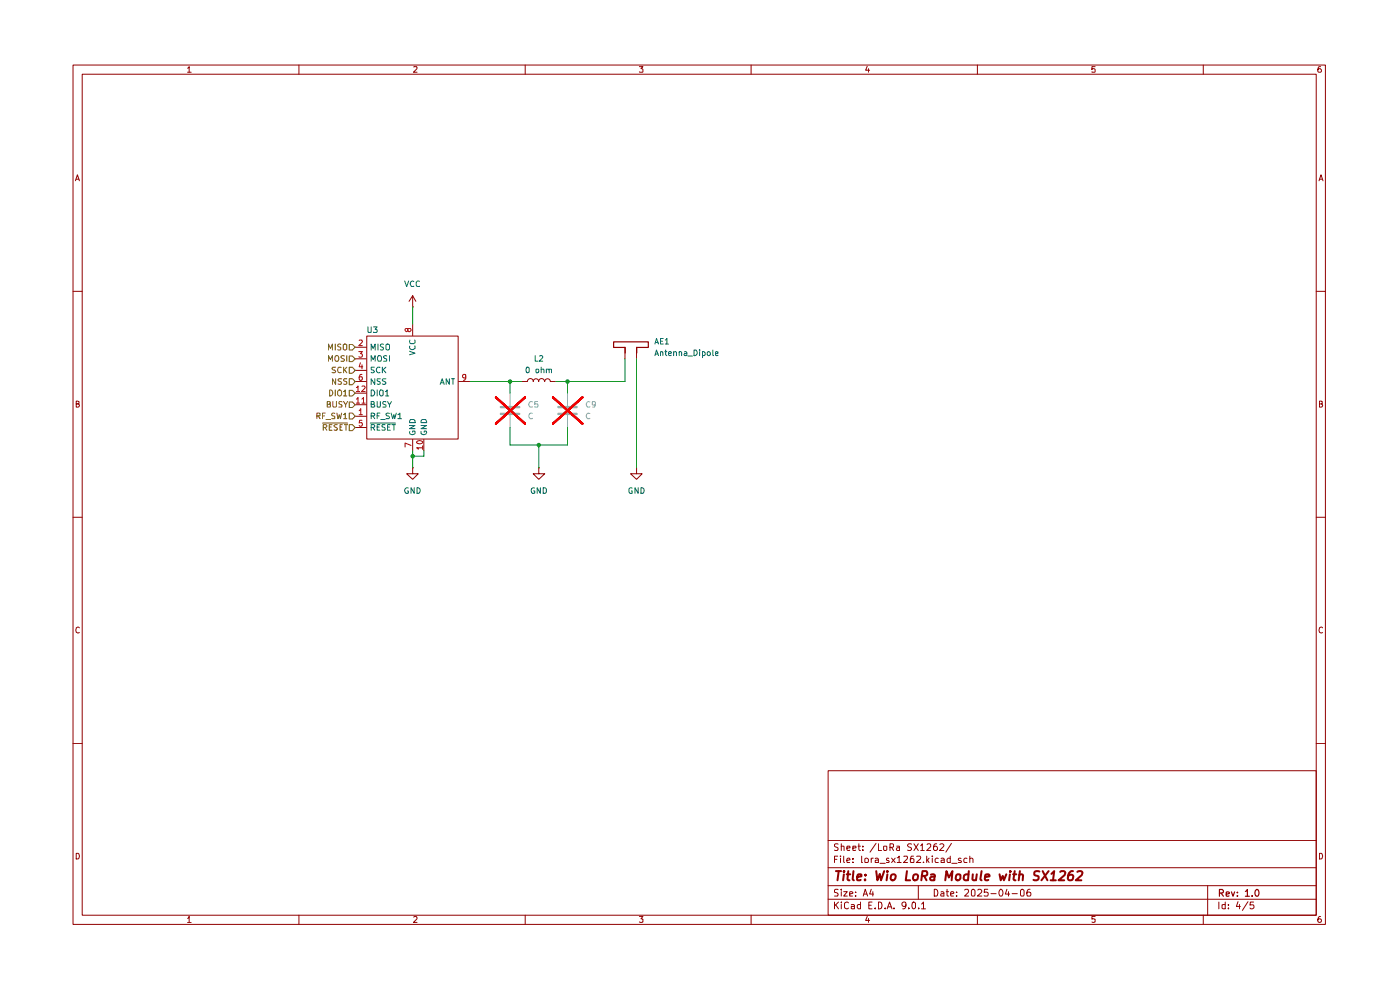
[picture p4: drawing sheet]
<svg xmlns="http://www.w3.org/2000/svg" width="297mm" height="210mm" viewBox="0 0 297 210" stroke-linecap="round" stroke-linejoin="round" font-family="sans-serif">
<g fill="none" stroke="#910000" stroke-width=".21">
<path d="M15.5 13.8h265.7v182.3h-265.7zM17.4 15.7h261.8v178.4h-261.8zM39.8 14.5l.3-.4v1.2M39.8 15.3h.8M63.4 13.8v1.9M87.8 14.2l.6-.1 .1 .4-.8 .8h.8M111.4 13.8v1.9M135.6 14.1h.8l-.4 .5 .4 .1v.5h-.8M159.3 13.8v1.9M184 14.1l-.4 .8h.9M184.2 14.6v.7M207.3 13.8v1.9"/>
<path d="M232.3 14.1h-.7v.6l.2-.1 .5 .1-.1 .6-.6-.1M255.3 13.8v1.9M280.2 14.1l-.5 .1a.94 .94 0 0 0 0 1.1h.5l.1-.1v-.4l-.2-.2h-.3l-.2 .2M16 38.4l.4-1.3 .4 1.3M16.2 38h.6M279.8 38.4l.4-1.3 .5 1.3M279.9 38h.6M15.5 61.8h1.9M75.4 73.7h2.3M75.4 76.1h2.3M75.4 78.6h2.3M77.8 71.3h19.4v21.8h-19.4z"/>
<path d="M87.5 65.1h.1M87.5 62.7v2.4M87.5 68.7v2.5M87.5 62.7l-.7 1.2M87.5 62.7l.7 1.2M132.6 73.7v2.4M135 73.7v2.4M279.2 61.8h2M16.2 85.7l.6-.1v-.4l-.6-.1v1.3h.4l.2-.5-.3-.2M75.4 80.9h2.3M75.4 83.4h2.3M75.4 85.8h2.3"/>
<path d="M75.4 88.3h2.3M75.4 90.7h2.3M87.5 99.2v1.3h1.2l-1.2 1.2-1.2-1.2h1.2M87.5 99.2h.1M87.5 93.2v2.4M89.9 93.2v2.4M97.3 80.9h2.4M114.3 99.2v1.3h1.3l-1.3 1.2-1.2-1.2h1.2M114.3 99.2h.1M135 99.2v1.3h1.2l-1.2 1.2-1.2-1.2h1.2M135 99.2h.1M279.9 85.7l.6-.1v-.4l-.6-.1v1.3l.6-.1 .1-.4-.3-.2"/>
<path d="M15.5 109.7h1.9M279.2 109.7h2M16.8 133.2l-.2-.2a.65 .65 0 0 0-.5 .6 .65 .65 0 0 0 .5 .7l.2-.1M280.6 133.2l-.3-.2a.65 .65 0 0 0-.5 .6 .65 .65 0 0 0 .5 .7l.3-.1M15.5 157.7h1.9M279.2 157.7h2M175.7 163.5h103.5v30.6h-103.5zM175.7 178.3h103.5M177.8 179.1l-.5-.1-.3 .2v.3l.8 .5-.3 .4-.5-.1M178.5 179.6l.5-.1 .1 .9M178.5 179v1.4M179.7 179.9l.6-.1v-.3h-.6v.2v.6h.6"/>
<path d="M180.9 179.9l.7-.1-.1-.3h-.6v.8h.6M182 179.5h.5M182.2 179v1.2l.3 .2M183 179.5v.2M185.8 178.9l-1.2 1.9M186.3 179v1.4h.7M187.4 179.6h.7l-.1 .7-.3 .1-.3-.1zM188.8 179.7h.7l.1-.5-.3-.2h-.5v1.4M189.1 179.7l.5 .7M190.2 179.5h.6v.9M190.8 179.8h-.5l-.1 .3 .1 .3 .5-.1M193.4 179.1l-.6-.1-.3 .2 .3 .5 .6 .3-.3 .4-.6-.1"/>
<path d="M193.9 179l.9 1.4M194.8 179l-.9 1.4M195.3 179.4l.4-.4v1.4M196.7 179.2l.1-.2 .6 .1v.5l-.8 .8h.8M198.7 179l-.5 .2a1.02 1.02 0 0 0 .1 1.2l.4-.1 .2-.1v-.4l-.4-.3h-.2l-.3 .3M199.4 179.2l.6-.2 .2 .4-.9 1h.9M201.8 178.9l-1.1 1.9M16.2 181a.66 .66 0 0 1 .6 .4 .66 .66 0 0 1-.2 .8h-.4zM39.8 194.8l.3-.4v1.3M39.8 195.7h.8M63.4 194.1v2M87.8 194.6l.4-.2 .3 .4-.8 .9h.8"/>
<path d="M111.4 194.1v2M135.6 194.4h.8l-.4 .5 .4 .1v.6h-.8M159.3 194.1v2M175.7 190.8h103.5M175.7 187.9h103.5M175.7 184.1h103.5M177 191.3v1.5M177 182.3h.5M177.3 191.9l.6 .9M177.7 181.6h-.7v1.4M177.8 188.7h-.7v.6a.53 .53 0 0 1 .6 .2 .53 .53 0 0 1 0 .6h-.7M177.9 191.3l-.9 .9"/>
<path d="M178.3 181.6v.1M178.3 182v1M178.5 191.3v.2M178.5 188.6v.2M178.5 189.1v1M178.5 191.9v.9M179 189.1h.7l-.7 1h.7M179 181.6v1.2l.2 .2M179.7 182.5l.6-.1-.1-.4-.5 .1v.7v.2h.6M180 191.5l-.4-.2-.4 .4v.9l.4 .2 .4-.2M180.3 189.7l.6-.2-.1-.3h-.5v.9h.5M180.6 191.9h.4l.3 .1v.8"/>
<path d="M180.9 182.9v.1M180.9 182.1v.2M181.3 192.2l-.7 .1v.4h.7M181.5 190v.1M181.5 189.2v.1M182.5 191.9h-.4l-.2 .2v.4l.2 .3 .4-.1M182.5 191.3v1.5M182.8 181.6v1.4h.2M183 180.3v.1M183.1 190.1l.5-1.5 .5 1.5M183.2 189.7h.7M183.5 182.2l.1-.1a.45 .45 0 0 1 .6 .2l-.1 .7h-.5z"/>
<path d="M184 194.4l-.4 .8h.9M184.2 194.8v.9M184.3 192h.5M184.8 188.6l-.3 1.1h.8M184.8 182v1M185 191.3h-.7v1.5h.7M185.2 189.1v1M185.2 182l-.4 .3M185.7 192.6v.2M185.7 182.1l.4-.1 .2 .3v.7h-.6v-.5l.6-.1M186.3 191.3l.7 .2v1.1l-.3 .2h-.4zM186.7 183.1h1.1"/>
<path d="M187.8 192.6v.2M188.2 192.8l.5-1.5 .5 1.5M188.4 192.4h.7M188.5 182.1l-.3-.1-.2 .3 .2 .2 .4 .2-.1 .3h-.5M189.1 182l.8 1M189.7 192.6v.2M189.9 182l-.8 1M190.3 181.9l.5-.3v1.4M190.3 183h.9M191.8 181.7l.6-.1 .1 .3-.8 1.1h.8M192.2 191.9l-.1 .3-.4 .1-.4-.4v-.3a.46 .46 0 0 1 .5-.3 .46 .46 0 0 1 .4 .3l-.2 1-.5 .2M192.8 192.6v.2"/>
<path d="M193.5 191.5l.4-.2 .3 .3v.9l-.3 .3a.82 .82 0 0 1-.4-1.3zM193.8 181.6h-.4a1.38 1.38 0 0 0-.2 1.4h.6l.1-.7-.5-.2-.3 .3M194.5 181.7l.7-.1 .1 .3-.1 .3-.8 .8h.9M194.8 187.9v2.9M194.9 192.6v.2M195.3 180.4h.8M195.5 191.8l.4-.5v1.5M195.5 192.8h.8M195.9 182.9v.1M196.6 181.6v1.4M196.8 182.5l.3 .5M197.1 182l-.5 .6"/>
<path d="M197.8 181.6v.1M197.8 182v1M198.2 188.6a.8 .8 0 0 1 .8 .6 .8 .8 0 0 1-.3 .9h-.5zM199 182.1l-.4-.1-.2 .3 .1 .6 .5 .1M199.6 189.2l.4-.1 .2 .2v.8h-.6v-.4l.6-.2M199.6 182.1l.5-.1 .2 .3v.7h-.7v-.5l.7-.1M200.7 189.1h.5M200.9 188.6v1.3l.1 .2h.2M201.6 181.6v1.4h-.5l-.2-.7 .3-.3 .4 .1M201.7 189.7l.7-.2-.2-.4h-.4l-.1 .2v.6l.1 .2h.5M201.9 183.1h1.1M202.9 190v.1"/>
<path d="M202.9 189.2v.1M203.9 182.1a.36 .36 0 0 0-.6 .2l.7 .4-.1 .3h-.6M204.6 188.8l.6-.2 .3 .4-.1 .3-.8 .8h.9M205.1 182.1l-.4-.1-.2 .3 .1 .7h.5M205.7 182.2l.1-.1a.36 .36 0 0 1 .6 .2v.7M205.7 181.6v1.4M206.2 188.8l.3-.2 .3 .4v.8l-.1 .3h-.5l-.1-.3zM207.3 194.1v2M207.4 188.8l.2-.2h.3l.4 .5-.1 .2-.9 .8h1M209.5 188.6h-.6l-.1 .7h.7v.7h-.7M210.2 189.6h1.1M212.3 188.6a.87 .87 0 0 1 .2 1.5h-.3l-.3-.5 .1-.6z"/>
<path d="M213.6 188.6l-.3 1.1h.9M213.9 189.1v1M214.7 189.6h1.1M216.6 188.8l.3-.2 .4 .4v.8l-.2 .3h-.4l-.2-.3zM218.5 188.6l-.5 .2-.2 1 .1 .3 .7-.1v-.7l-.5-.1-.3 .3M232.3 194.4h-.7v.6h.7v.6h-.7M255.3 194.1v2M256.2 187.9v6.2M258.6 191.3v1.5M259.9 191.9h-.7v.7l.3 .2 .4-.1M259.9 191.3v1.5M260.6 192.6v.2"/>
<path d="M260.6 191.9v.1M262.6 191.3l-.3 1h.8M263 191.9v.9M264.7 191.3l-1.1 1.8M265.9 191.3h-.6l-.1 .7 .7-.1 .1 .6-.3 .3h-.4l-.1-.2M279.9 181a.66 .66 0 0 1 .7 .4 .66 .66 0 0 1-.3 .8h-.4zM280.2 194.4a.72 .72 0 0 0-.6 .5 .72 .72 0 0 0 .2 .8l.4-.1a.42 .42 0 0 0 0-.6 .42 .42 0 0 0-.5 0l-.1 .2"/>
</g>
<path d="M132.6 74.9v-1.2h-2.4v-1.2h7.3v1.2h-2.4v1.2M258.7 189.4h.8v-.5l-.2-.2h-.6v1.4M259 189.4l.5 .7M260.1 189.7l.7-.2-.1-.2h-.6v.7h.6M261.2 189.2l.4 .9 .3-.9M262.5 190v.1M262.5 189.3v.1M264.2 189.1l.4-.4v1.4M264.2 190.1h.8M265.6 190v.1M266.6 188.7a.76 .76 0 0 1 .5 .7 .76 .76 0 0 1-.5 .7l-.3-.2a.99 .99 0 0 1 .3-1.2z" fill="none" stroke="#910000" stroke-width=".25"/>
<g fill="none" stroke="#910000" stroke-width=".42">
<path d="M177.3 184.8h1.1M177.9 184.8l-.2 1.9M179 185.5l-.1 1.2M179.1 184.8l-.2 .1 .1 .1 .1-.2-.1 .2M179.6 185.5h.8M180 184.8l-.2 1.7 .4 .2M181.1 184.8l-.2 1.7 .2 .2M181.8 186.1l.9-.2v-.4h-.5l-.3 .2-.1 .9h.8M183.5 186.6v.1M183.6 185.5v.2M185.9 184.8l.2 1.9 .5-1.3 .3 1.3 .7-1.9M188.3 184.8v.2"/>
<path d="M188.3 185.5l-.2 1.2M189.1 185.6l.3-.1 .5 .1a.87 .87 0 0 1-.2 1l-.2 .1a.46 .46 0 0 1-.6-.4zM192.4 184.8l-.3 1.9h1M193.8 185.6l.6-.1 .4 .3-.2 .8-.3 .1a.46 .46 0 0 1-.6-.4zM195.5 185.8h.8l.3-.2v-.7l-.9-.1-.3 1.9M196 185.8l.6 .9M197.5 185.5h.7v1.2M198.3 185.9l-.6 .1-.4 .2v.3l.3 .2 .6-.1M200.5 186.7l.3-1.9 .5 1.3 .8-1.3-.2 1.9M202.9 185.6l.3-.1 .5 .1v.7l-.4 .4a.46 .46 0 0 1-.6-.4zM205.4 185.5a.65 .65 0 0 0-.9 .3v.8a.64 .64 0 0 0 .9 0M205.5 184.8l-.1 1.9"/>
<path d="M206.4 185.5v1.1l.4 .1 .2-.1M207.2 185.5l-.2 1.2M208.2 184.8l-.2 1.7 .2 .2M209 186.1l.9-.2-.1-.4a.6 .6 0 0 0-.8 .2v.9h.7M212 185.5l.3 1.2 .4-.9 .3 .9 .5-1.2M214.2 185.5l-.1 1.2M214.3 184.8v.2M214.9 185.5h.7M215.3 184.8l-.3 1.7 .4 .2M216.2 185.6l.3-.1h.5v1.2M216.4 184.8l-.3 1.9M220.5 184.9l-.7-.1-.4 .3v.4l.9 .4v.4a.73 .73 0 0 1-1.1 .3"/>
<path d="M221.2 184.8l1 1.9M222.5 184.8l-1.6 1.9M222.9 186.7h1.1M223.1 185.4l.5-.6-.2 1.9M224.9 185l.3-.2h.5l.3 .3-.2 .5-1.2 1.1h1.2M227.6 184.8a1.2 1.2 0 0 0-.9 1.8l.5 .1 .3-.1 .2-.7-.2-.3a.65 .65 0 0 0-.9 .3M228.6 185l.7-.2 .4 .3-.2 .5-1.3 1.1h1.2"/>
</g>
<path d="M105.2 84.3l6.2 5.6M111.4 84.3l-6.2 5.6M117.3 84.3l6.3 5.6M123.6 84.3l-6.3 5.6" fill="none" stroke="#f10000" stroke-width=".42"/>
<g fill="none" stroke="#b90000" stroke-width=".21">
<path d="M76.1 74.6h.8l-.4 .4 .3 .1v.6h-.7M76.2 72.2l.6-.1 .1 .4-.8 .8h.8M76.5 77l-.3 .8h.8M76.8 79.4l-.4 .1-.2 .4 .1 .7h.5v-.7h-.5l-.1 .2M76.8 77.4v.8M86.5 69.8l.1-.1h.4l.2 .1v.3l-.3 .3-.4-.2v-.4l-.1-.1-.5 .1v.3l.3 .3 .3-.3M98.8 79.9v.2a.42 .42 0 0 1-.6 0 .42 .42 0 0 1 0-.6h.6v.8l-.2 .3-.3 .1M75.6 82.2l.3-.3v1.2M75.6 84.7l.3-.4v1.2M75.6 83.1h.7M75.6 85.5h.7M76.2 87.1l.3-.4v1.3"/>
<path d="M76.2 88h.7M76.8 82l.4-.1 .3 .3-.8 .9h.8M76.8 84.7l.3-.4v1.2M76.8 89.2h-.5l-.1 .5h.6v.6l-.4 .1-.2-.1M76.8 85.5h.7M87.2 94.5l-1.3-.5v.8M88.4 93.7a.75 .75 0 0 1 1.3 .2 .75 .75 0 0 1-1.3-.2zM89.7 95h-1.3l.3 .2v.1M89.7 94.6v.7"/>
</g>
<g fill="none" stroke="#006665" stroke-width=".21">
<path d="M78.7 74.2v-1.2l.5 .9 .4-.9v1.2M78.7 76.6v-1.2l.5 .9 .4-.9v1.2M79.4 77.9l-.7 .1v.3l.7 .4-.2 .4-.5-.1M80.2 75.6l.2-.2 .4 .1a.87 .87 0 0 1 0 1.1h-.5l-.2-.3zM80.2 73v1.2M80.6 78l-.5-.1a.61 .61 0 0 0-.2 .8 .61 .61 0 0 0 .7 .3M81.1 77.9v1.2M81.3 78.4l.6 .7M81.4 73.1h-.6v.4l.5 .2 .1 .3-.3 .2h-.4M81.9 73.1l.2-.1 .5 .1v1l-.2 .1-.5-.1zM81.9 77.9l-.8 .7M82 75.5l-.4-.1-.2 .3 .2 .3 .4 .2v.3l-.6 .1"/>
<path d="M82.6 75.4v1.2M86.9 74.5l1.2 .4-1.2 .4M86.9 73.4a.61 .61 0 0 0 .4 .8 .61 .61 0 0 0 .8-.3l-.1-.5M86.9 72.1v.1a.46 .46 0 0 0 .2 .7h.7l.3-.2-.1-.6M78.6 89.7h5.3M78.7 82.7a.65 .65 0 0 1 .8 .7 .65 .65 0 0 1-.8 .6zM78.7 85.8l.6-.1v-.4l-.6-.1v1.2h.6l.2-.4-.3-.2M78.7 88.2h.6l.2-.1-.1-.4-.7-.1v1.2M78.7 90.7l.7-.1 .1-.3-.2-.2h-.6v1.2M79.1 88.2l.4 .6M79.1 90.7l.4 .6M79.5 80.3v1.2l-.8-1.2v1.2"/>
<path d="M80 85.2l.1 1.2h.5l.1-.2v-1M80 82.7v1.3M80 88.2h.4M80 90.6h.4M80.6 87.6h-.6v1.2M80.6 90.1h-.6v1.2h.6M80.7 80.3l-.7 .1v.4l.7 .4-.3 .3-.4-.1M80.8 82.7l.5 .2v.9l-.5 .2a.86 .86 0 0 1 0-1.3zM80.8 89h.9M81.7 90.1h-.6l-.1 .2 .1 .3 .6 .2v.4h-.7M81.8 83.1l.3-.4v1.3M81.8 84h.7"/>
<path d="M81.9 80.3h-.6l-.2 .2 .2 .4 .5 .1v.4h-.7M81.9 85.3l-.5-.1-.2 .2 .1 .3 .6 .2v.4l-.7 .1M82.2 85.2l.4 .6 .5-.6M82.2 90.6h.4M82.6 87.7h-.6l-.1 .3 .2 .2h.3l.2 .4-.1 .2h-.6M82.6 85.8v.6M82.8 90.1h-.6v1.2h.6M83 87.6l.3 1.2 .3-.8 .1 .8 .4-1.2M83.1 90.1h.8M83.6 90.1v1.2M84.4 88l.4-.4v1.2M84.4 88.8h.8"/>
<path d="M86.9 90.3h1.2l-1.2 .6h1.2M86.9 91.5v.1a.66 .66 0 0 0 .4 .6 .66 .66 0 0 0 .8-.3l-.1-.5h-.5v.3M87.1 89h.7l.3 .2v.5h-1.2zM89.3 91.5v.4a.61 .61 0 0 0 .8 .3 .61 .61 0 0 0 .3-.8h-.4v.3M89.3 90.3h1.2l-1.2 .6h1.2M89.6 89h.7l.2 .7h-1.2v-.5zM93.4 81.5l.4-1.2 .4 1.2M93.6 81.2h.5M95.3 80.3v1.2l-.6-1.2v1.2M95.8 80.3h.6M96.1 80.3v1.2"/>
</g>
<path d="M74.1 82.8h.7l.6 .6-.6 .6h-.7z" fill="#fff"/>
<path d="M69.9 82.7a.64 .64 0 0 1 .7 .7 .64 .64 0 0 1-.7 .6zM71.1 82.7v1.3M71.7 82.9l.3-.2 .4 .2 .1 .7-.4 .4-.4-.2zM72.9 83.1h.2l.1-.4v1.3M72.9 84h.7M74.1 82.8h.7l.6 .6-.6 .6h-.7z" fill="none" stroke="#765500" stroke-width=".21"/>
<path d="M74.1 85.3h.7l.6 .5-.6 .6h-.7z" fill="#fff"/>
<path d="M69.4 85.8l.6-.1v-.4l-.6-.1v1.2h.6l.1-.6h-.3M70.6 85.2v1l.2 .2h.4l.2-.2v-1M72.6 85.3h-.6v.4l.5 .1 .1 .4-.1 .2h-.6M72.9 85.2l.4 .6 .4-.6M73.3 85.8v.6M74.1 85.3h.7l.6 .5-.6 .6h-.7z" fill="none" stroke="#765500" stroke-width=".21"/>
<path d="M74.1 90.1h.7l.6 .6-.6 .7h-.7z" fill="#fff"/>
<path d="M68.4 89.7h5.3M68.6 90.7l.7-.1v-.3l-.1-.2h-.6v1.2M68.9 90.7l.4 .6M69.8 90.6h.5M70.4 90.1h-.6v1.2h.6M71.5 90.1h-.5l-.1 .2 .1 .3 .5 .2v.4h-.6M72.1 90.6h.4M72.6 90.1h-.5v1.2h.5M73.1 90.1h.6M73.4 90.1v1.2M74.1 90.1h.7l.6 .6-.6 .7h-.7z" fill="none" stroke="#765500" stroke-width=".21"/>
<path d="M74.1 80.3h.7l.6 .6-.6 .7h-.7z" fill="#fff"/>
<path d="M71.2 80.3v1.2l-.7-1.2v1.2M72.5 80.3h-.6l-.2 .2 .2 .4 .5 .1v.4h-.7M73.6 80.3h-.5l-.2 .2 .2 .4 .5 .1v.4h-.7M74.1 80.3h.7l.6 .6-.6 .7h-.7z" fill="none" stroke="#765500" stroke-width=".21"/>
<path d="M74.1 87.6h.7l.6 .7-.6 .6h-.7z" fill="#fff"/>
<path d="M67.2 88.2h.6l.1-.5-.7-.1v1.2M67.5 88.2l.4 .6M68.4 88.2h.4M69 87.6h-.6v1.2M69.2 89h.9M71 87.7l-.4-.1-.2 .3v.2l.6 .3v.3l-.6 .1M71.5 87.6l.2 1.2 .3-.8 .2 .8 .3-1.2M72.9 88l.3-.4v1.2M72.9 88.8h.7M74.1 87.6h.7l.6 .7-.6 .6h-.7z" fill="none" stroke="#765500" stroke-width=".21"/>
<path d="M74.1 73.1h.7l.6 .6-.6 .5h-.7z" fill="#fff"/>
<path d="M69.7 74.2v-1.2l.4 .9 .4-.9v1.2M71.1 73v1.2M72.3 73.1l-.4-.1-.3 .2 .1 .3 .6 .2v.4l-.2 .1h-.5M72.8 73.1l.3-.1 .5 .1v1l-.3 .1-.5-.1zM74.1 73.1h.7l.6 .6-.6 .5h-.7z" fill="none" stroke="#765500" stroke-width=".21"/>
<path d="M74.1 75.5h.7l.6 .6-.6 .6h-.7z" fill="#fff"/>
<path d="M69.7 76.6v-1.2l.4 .9 .4-.9v1.2M71.1 75.6l.3-.2 .3 .1a.87 .87 0 0 1 0 1.1h-.5l-.2-.3zM73.1 75.5h-.7l-.1 .3 .6 .3 .2 .4-.2 .1h-.6M73.6 75.4v1.2M74.1 75.5h.7l.6 .6-.6 .6h-.7z" fill="none" stroke="#765500" stroke-width=".21"/>
<path d="M74.1 77.9h.7l.6 .7-.6 .6h-.7z" fill="#fff"/>
<path d="M71.2 77.9h-.6l-.2 .2 .3 .4h.2l.3 .2-.1 .3h-.7M72.4 78l-.5-.1a.61 .61 0 0 0-.3 .8 .61 .61 0 0 0 .8 .3M72.9 77.9v1.2M73.1 78.4l.5 .7M73.6 77.9l-.7 .7M74.1 77.9h.7l.6 .7-.6 .6h-.7z" fill="none" stroke="#765500" stroke-width=".21"/>
<path d="M110.7 80.9h1.1M111.9 80.9a.64 .64 0 0 1 .6-.6 .64 .64 0 0 1 .7 .6M113.1 80.9a.59 .59 0 0 1 .6-.6 .59 .59 0 0 1 .6 .6M114.3 80.9a.64 .64 0 0 1 .6-.6 .64 .64 0 0 1 .6 .6M115.6 80.9a.59 .59 0 0 1 .6-.6 .59 .59 0 0 1 .6 .6h1.1" fill="none" stroke="#910000" stroke-width=".21"/>
<path d="M106.3 86.4h3.8M106.3 87.8h3.8M118.4 86.4h3.9M118.4 87.8h3.9" fill="none" stroke="#a0a0a0" stroke-width=".51"/>
<path d="M108.2 83.4v2.7M108.2 88.1v2.6M120.4 83.4v2.7M120.4 88.1v2.6" fill="none" stroke="#a0a0a0" stroke-width=".21"/>
<path d="M105.2 84.3l6.2 5.6M111.4 84.3l-6.2 5.6M117.3 84.3l6.3 5.6M123.6 84.3l-6.3 5.6" fill="none" stroke="#f10000" stroke-width=".42"/>
<path d="M87.5 65.1v3.6M132.6 76.1v4.8h-14.7M135 76.1v23.1M87.5 95.6v3.6M89.9 95.6v1.2h-2.4M99.7 80.9h11M108.2 90.7v3.7h12.2v-3.7M108.2 80.9v2.5M114.3 94.4v4.8M120.4 80.9v2.5" fill="none" stroke="#090" stroke-width=".21"/>
<g fill="#090">
<circle cx="108.2" cy="80.9" r=".47"/>
<circle cx="114.3" cy="94.4" r=".47"/>
<circle cx="87.5" cy="96.8" r=".47"/>
<circle cx="120.4" cy="80.9" r=".47"/>
</g>
<g fill="none" stroke="#006665" stroke-width=".21">
<path d="M85.8 59.6l.5 1.2 .4-1.2M87.8 59.7a.61 .61 0 0 0-.8 .3 .61 .61 0 0 0 .3 .8l.5-.1M89 59.7a.45 .45 0 0 0-.7 .2v.6l.2 .3 .5-.1M78.1 69.3v1.2l.6-.1v-1.1M79.2 69.3h.8l-.4 .5 .4 .2v.4l-.2 .1-.6-.1M111.7 78h.5l.1 .8a.35 .35 0 0 1-.5 .3 .35 .35 0 0 1-.2-.4zM113.5 75.4v1.2h.6M113.7 78.4l.5-.1v.7h-.5zM114.5 75.5l.4-.1 .2 .4-.7 .8h.7M114.8 78.4l.5-.1 .1 .8M114.8 77.9v1.2M115.9 78.4l.5-.1 .1 .8"/>
<path d="M115.9 78.3v.8M116.5 78.5v-.2h.4l.1 .8M138.9 75.4l.4-1.2 .4 1.2M138.9 73l.4-1.2 .4 1.2M139 75.1h.6M139 72.6h.6M140.1 74.8l.2-.2 .3 .2v.6M140.1 74.6v.8M140.1 72.4h.4M140.7 71.8h-.6v1.2h.6M141.1 74.6h.4M141.1 72.1l.4-.3v1.2"/>
<path d="M141.1 73h.7M141.2 74.2v1.1l.3 .1M141.8 75l.6-.1v-.2l-.3-.1-.3 .2v.5l.3 .1h.3M142.9 74.8l.3-.2 .3 .2v.6M142.9 74.6v.8M144.1 74.8l.2-.2 .3 .2v.6M144.1 74.6v.8M145.2 74.7l.3-.1 .2 .2v.6M145.7 74.9l-.5 .1-.1 .2 .2 .2h.4M146 75.5h.9M147.2 74.2h.5a.66 .66 0 0 1 .2 .8 .66 .66 0 0 1-.7 .4zM148.4 74.2v.1"/>
<path d="M148.4 74.6v.8M149 74.7l.3-.1 .3 .2-.1 .6h-.5M149 74.6v1.3M150.1 74.7l.3-.1 .3 .2-.1 .6h-.5zM151.2 74.2v1.2h.2M151.8 75l.5-.1v-.2h-.5v.7h.5M86.6 103.5a.61 .61 0 0 0-.8 .4 .61 .61 0 0 0 .3 .7h.5v-.5h-.2M87.9 103.5v1.1l-.7-1.1v1.1M88.5 103.5a.66 .66 0 0 1 .6 .4 .66 .66 0 0 1-.2 .7h-.4zM113.4 103.5h-.1a.66 .66 0 0 0-.6 .4 .66 .66 0 0 0 .2 .7h.6v-.5h-.3M114.6 103.5v1.1l-.6-1.1v1.1M115.2 103.5h.4l.3 .2v.7l-.2 .2h-.5z"/>
<path d="M134.1 103.5a.45 .45 0 0 0-.7 .2v.7l.2 .2h.5v-.5h-.2M135.4 103.5v1.1l-.7-1.1v1.1M136 103.5a.66 .66 0 0 1 .6 .4 .66 .66 0 0 1-.2 .7h-.4z"/>
</g>
<path d="M112.9 87.7a.61 .61 0 0 0-.7 .3 .61 .61 0 0 0 .2 .8l.5-.1M112.9 85.3l-.1-.1a.66 .66 0 0 0-.6 .4 .66 .66 0 0 0 .2 .8l.5-.1M114 85.2h-.5v.6l.5-.1 .1 .1-.1 .6-.5-.1M125.1 87.7a.61 .61 0 0 0-.7 .3 .61 .61 0 0 0 .2 .8l.5-.1M125.1 85.3l-.2-.1a.67 .67 0 0 0-.5 .5 .67 .67 0 0 0 .2 .7l.5-.1M126.3 85.7l-.2 .2-.5-.1v-.5l.5-.1 .2 .2-.1 .9-.5 .1" fill="none" stroke="#989898" stroke-width=".21"/>
<path d="M105.2 84.3l6.2 5.6M111.4 84.3l-6.2 5.6M117.3 84.3l6.3 5.6M123.6 84.3l-6.3 5.6" fill="none" stroke="#f10000" stroke-width=".42"/>
</svg>
